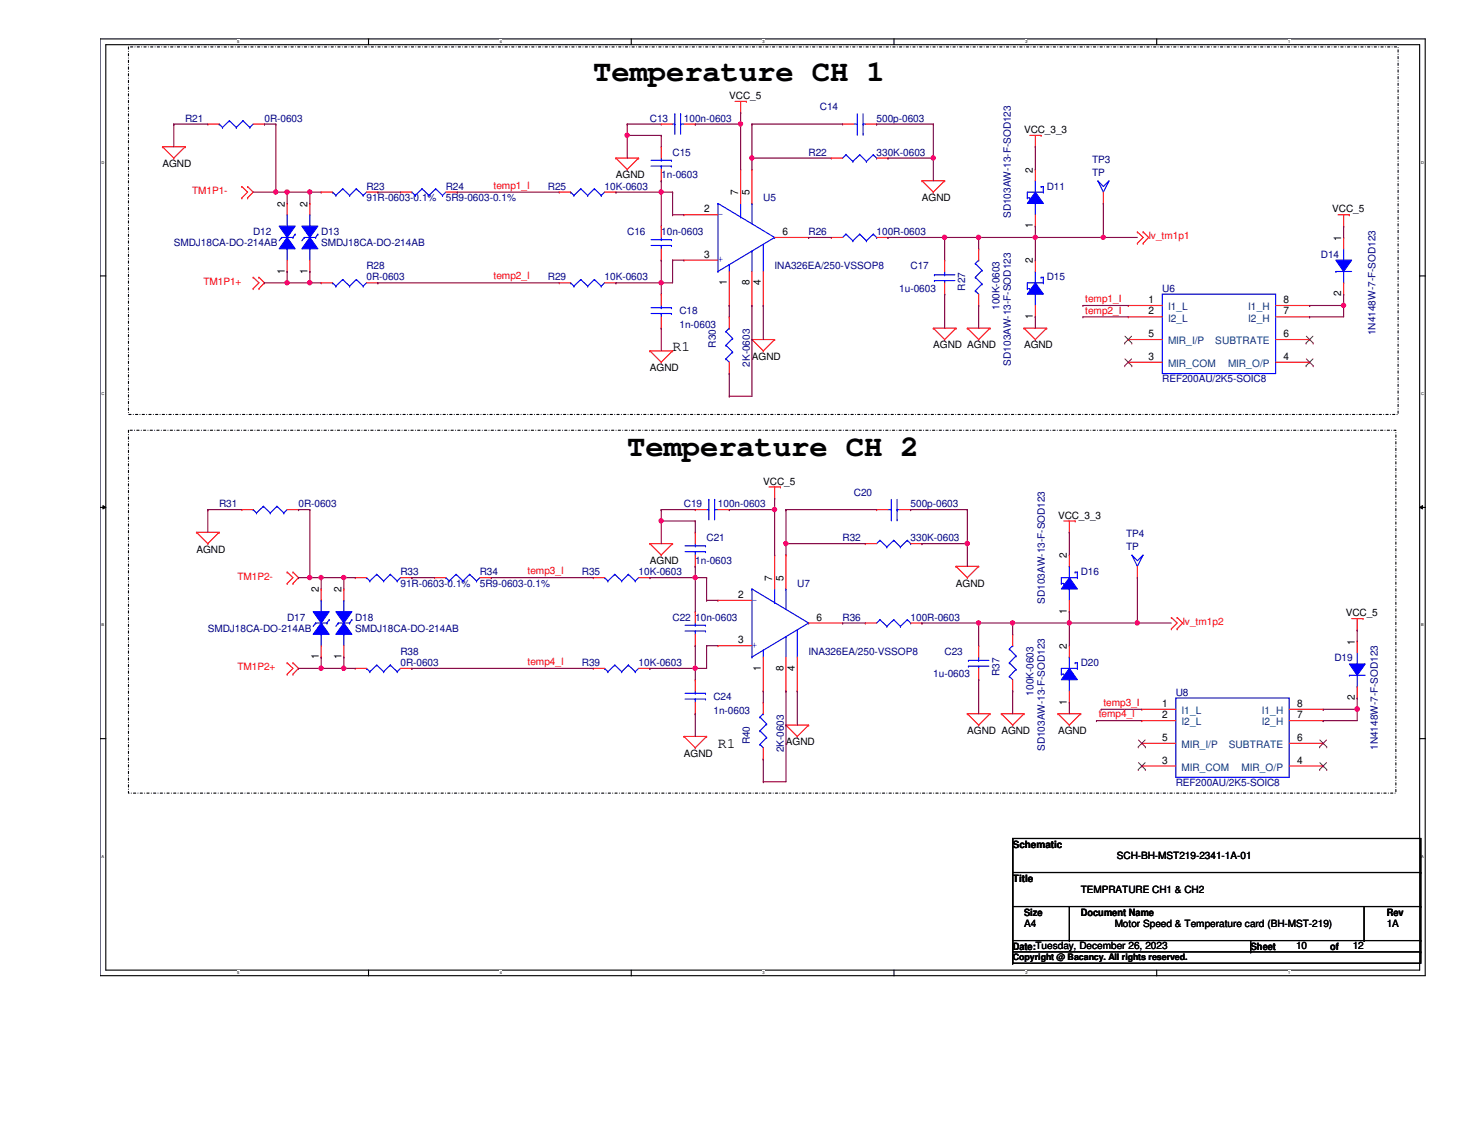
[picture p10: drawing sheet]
<svg xmlns="http://www.w3.org/2000/svg" width="279mm" height="216mm" viewBox="0 0 279 216" stroke-linecap="round" stroke-linejoin="round" font-family="sans-serif">
<defs><g id="words">
<g font-size="5.8">
<text x="113" y="15.5">Temperature CH 1</text>
<text x="119.5" y="86.7">Temperature CH 2</text>
</g>
<g font-size="2.8">
<text x="128.1" y="66.9">R1</text>
<text x="136.7" y="142.5">R1</text>
</g>
<g font-size="1.9" fill="#000080">
<text x="35.3" y="23.2">R21</text>
<text x="50.4" y="23.2">0R-0603</text>
<text x="123.8" y="23.2">C13</text>
<text x="130.3" y="23.2">100n-0603</text>
<text x="156.2" y="21">C14</text>
<text x="167" y="23.2">500p-0603</text>
<text x="128.1" y="29.6">C15</text>
<text x="154" y="29.6">R22</text>
<text x="167" y="29.6">330K-0603</text>
<text x="125.9" y="34">1n-0603</text>
<text x="208" y="30.9">TP3</text>
<text x="208" y="33.5">TP</text>
<text x="69.8" y="36.1">R23</text>
<text x="69.8" y="38.3">91R-0603-0.1%</text>
<text x="84.9" y="36.1">R24</text>
<text x="84.9" y="38.3">5R9-0603-0.1%</text>
<text x="104.4" y="36.1">R25</text>
<text x="115.1" y="36.1">10K-0603</text>
<text x="145.4" y="38.3">U5</text>
<text x="192.5" y="41.5" transform="rotate(-90 192.5 41.5)">SD103AW-13-F-SOD123</text>
<text x="199.3" y="36.1">D11</text>
<text x="33.1" y="46.9">SMDJ18CA-DO-214AB</text>
<text x="48.2" y="44.7">D12</text>
<text x="61.2" y="44.7">D13</text>
<text x="61.2" y="46.9">SMDJ18CA-DO-214AB</text>
<text x="119.5" y="44.7">C16</text>
<text x="125.9" y="44.7">10n-0603</text>
<text x="154" y="44.7">R26</text>
<text x="167" y="44.7">100R-0603</text>
<text x="69.8" y="51.2">R28</text>
<text x="69.8" y="53.4">0R-0603</text>
<text x="104.4" y="53.4">R29</text>
<text x="115.1" y="53.4">10K-0603</text>
<text x="147.5" y="51.2">INA326EA/250-VSSOP8</text>
<text x="173.4" y="51.2">C17</text>
<text x="199.3" y="53.4">D15</text>
<text x="251.6" y="49.1">D14</text>
<text x="129.4" y="59.9">C18</text>
<text x="171.3" y="55.5">1u-0603</text>
<text x="183.9" y="55.4" transform="rotate(-90 183.9 55.4)">R27</text>
<text x="190.3" y="59" transform="rotate(-90 190.3 59)">100K-0603</text>
<text x="221.4" y="55.5">U6</text>
<text x="129.4" y="62.4">1n-0603</text>
<text x="262" y="63.8" transform="rotate(-90 262 63.8)">1N4148W-7-F-SOD123</text>
<text x="136.4" y="66.2" transform="rotate(-90 136.4 66.2)">R30</text>
<text x="142.8" y="69.8" transform="rotate(-90 142.8 69.8)">2K-0603</text>
<text x="192.5" y="69.6" transform="rotate(-90 192.5 69.6)">SD103AW-13-F-SOD123</text>
<text x="221.4" y="72.8">REF200AU/2K5-SOIC8</text>
<text x="162.6" y="94.4">C20</text>
<text x="41.7" y="96.6">R31</text>
<text x="56.9" y="96.6">0R-0603</text>
<text x="130.3" y="96.6">C19</text>
<text x="136.7" y="96.6">100n-0603</text>
<text x="173.4" y="96.6">500p-0603</text>
<text x="132.4" y="107.4">1n-0603</text>
<text x="134.6" y="103">C21</text>
<text x="160.5" y="103">R32</text>
<text x="173.4" y="103">330K-0603</text>
<text x="214.5" y="102.2">TP4</text>
<text x="214.5" y="104.8">TP</text>
<text x="76.3" y="109.5">R33</text>
<text x="76.3" y="111.7">91R-0603-0.1%</text>
<text x="91.4" y="109.5">R34</text>
<text x="91.4" y="111.7">5R9-0603-0.1%</text>
<text x="110.8" y="109.5">R35</text>
<text x="121.6" y="109.5">10K-0603</text>
<text x="151.8" y="111.7">U7</text>
<text x="205.8" y="109.5">D16</text>
<text x="54.7" y="118.2">D17</text>
<text x="67.6" y="118.2">D18</text>
<text x="128.1" y="118.2">C22 10n-0603</text>
<text x="160.5" y="118.2">R36</text>
<text x="173.4" y="118.2">100R-0603</text>
<text x="199" y="114.9" transform="rotate(-90 199 114.9)">SD103AW-13-F-SOD123</text>
<text x="39.6" y="120.3">SMDJ18CA-DO-214AB</text>
<text x="67.6" y="120.3">SMDJ18CA-DO-214AB</text>
<text x="76.3" y="124.6">R38</text>
<text x="154" y="124.6">INA326EA/250-VSSOP8</text>
<text x="179.9" y="124.6">C23</text>
<text x="254.2" y="125.9">D19</text>
<text x="76.3" y="126.8">0R-0603</text>
<text x="110.8" y="126.8">R39</text>
<text x="121.6" y="126.8">10K-0603</text>
<text x="177.8" y="128.9">1u-0603</text>
<text x="190.3" y="128.8" transform="rotate(-90 190.3 128.8)">R37</text>
<text x="205.8" y="126.8">D20</text>
<text x="135.9" y="133.3">C24</text>
<text x="135.9" y="135.8">1n-0603</text>
<text x="196.8" y="132.4" transform="rotate(-90 196.8 132.4)">100K-0603</text>
<text x="223.9" y="132.4">U8</text>
<text x="142.8" y="141.7" transform="rotate(-90 142.8 141.7)">R40</text>
<text x="149.3" y="143.2" transform="rotate(-90 149.3 143.2)">2K-0603</text>
<text x="199" y="143" transform="rotate(-90 199 143)">SD103AW-13-F-SOD123</text>
<text x="262.4" y="142.8" transform="rotate(-90 262.4 142.8)">1N4148W-7-F-SOD123</text>
<text x="223.9" y="149.7">REF200AU/2K5-SOIC8</text>
</g>
<g font-size="1.9">
<text x="138.9" y="18.8">VCC_5</text>
<text x="195" y="25.3">VCC_3_3</text>
<text x="30.9" y="31.8">AGND</text>
<text x="117.3" y="34">AGND</text>
<text x="196.7" y="32.9" transform="rotate(-90 196.7 32.9)">2</text>
<text x="54.2" y="39.4" transform="rotate(-90 54.2 39.4)">2</text>
<text x="58.5" y="39.4" transform="rotate(-90 58.5 39.4)">2</text>
<text x="134.1" y="40.4">2</text>
<text x="140.6" y="37.2" transform="rotate(-90 140.6 37.2)">7</text>
<text x="142.7" y="37.2" transform="rotate(-90 142.7 37.2)">5</text>
<text x="175.6" y="38.3">AGND</text>
<text x="253.7" y="40.4">VCC_5</text>
<text x="149.1" y="44.7">6</text>
<text x="196.7" y="43.5" transform="rotate(-90 196.7 43.5)">1</text>
<text x="255.4" y="45.8" transform="rotate(-90 255.4 45.8)">1</text>
<text x="54.2" y="52.1" transform="rotate(-90 54.2 52.1)">1</text>
<text x="58.5" y="52.1" transform="rotate(-90 58.5 52.1)">1</text>
<text x="134.1" y="49.1">3</text>
<text x="196.7" y="50.2" transform="rotate(-90 196.7 50.2)">2</text>
<text x="138.4" y="54.3" transform="rotate(-90 138.4 54.3)">1</text>
<text x="142.7" y="54.3" transform="rotate(-90 142.7 54.3)">8</text>
<text x="144.9" y="54.3" transform="rotate(-90 144.9 54.3)">4</text>
<text x="218.7" y="57.7">1</text>
<text x="218.7" y="59.9">2</text>
<text x="244.5" y="59.9">7</text>
<text x="244.5" y="57.7">8</text>
<text x="255.4" y="56.4" transform="rotate(-90 255.4 56.4)">2</text>
<text x="196.7" y="60.7" transform="rotate(-90 196.7 60.7)">1</text>
<text x="218.7" y="64.2">5</text>
<text x="244.5" y="64.2">6</text>
<text x="123.8" y="70.7">AGND</text>
<text x="143.2" y="68.5">AGND</text>
<text x="177.8" y="66.3">AGND AGND</text>
<text x="195" y="66.3">AGND</text>
<text x="218.7" y="68.5">3</text>
<text x="244.5" y="68.5">4</text>
<text x="145.4" y="92.2">VCC_5</text>
<text x="201.5" y="98.7">VCC_3_3</text>
<text x="37.4" y="105.2">AGND</text>
<text x="123.8" y="107.4">AGND</text>
<text x="203.2" y="106.3" transform="rotate(-90 203.2 106.3)">2</text>
<text x="60.7" y="112.8" transform="rotate(-90 60.7 112.8)">2</text>
<text x="65" y="112.8" transform="rotate(-90 65 112.8)">2</text>
<text x="140.6" y="113.8">2</text>
<text x="147.1" y="110.6" transform="rotate(-90 147.1 110.6)">7</text>
<text x="149.2" y="110.6" transform="rotate(-90 149.2 110.6)">5</text>
<text x="182.1" y="111.7">AGND</text>
<text x="155.5" y="118.2">6</text>
<text x="203.2" y="116.9" transform="rotate(-90 203.2 116.9)">1</text>
<text x="256.3" y="117.3">VCC_5</text>
<text x="60.7" y="125.5" transform="rotate(-90 60.7 125.5)">1</text>
<text x="65" y="125.5" transform="rotate(-90 65 125.5)">1</text>
<text x="140.6" y="122.5">3</text>
<text x="203.2" y="123.6" transform="rotate(-90 203.2 123.6)">2</text>
<text x="258" y="122.7" transform="rotate(-90 258 122.7)">1</text>
<text x="144.9" y="127.7" transform="rotate(-90 144.9 127.7)">1</text>
<text x="149.2" y="127.7" transform="rotate(-90 149.2 127.7)">8</text>
<text x="151.4" y="127.7" transform="rotate(-90 151.4 127.7)">4</text>
<text x="203.2" y="134.2" transform="rotate(-90 203.2 134.2)">1</text>
<text x="221.3" y="134.6">1</text>
<text x="221.3" y="136.7">2</text>
<text x="247.1" y="136.7">7</text>
<text x="247.1" y="134.6">8</text>
<text x="258" y="133.3" transform="rotate(-90 258 133.3)">2</text>
<text x="149.7" y="141.9">AGND</text>
<text x="184.2" y="139.7">AGND AGND</text>
<text x="201.5" y="139.7">AGND</text>
<text x="221.3" y="141.1">5</text>
<text x="247.1" y="141.1">6</text>
<text x="130.3" y="144.1">AGND</text>
<text x="221.3" y="145.4">3</text>
<text x="247.1" y="145.4">4</text>
<text x="192.9" y="161.4">Schematic</text>
<text x="192.9" y="167.9">Title</text>
<text x="212.7" y="163.5">SCH-BH-MST219-2341-1A-01</text>
<text x="205.8" y="170">TEMPRATURE CH1 &amp; CH2</text>
<text x="195" y="176.4">A4</text>
<text x="195" y="174.4">Size</text>
<text x="205.8" y="174.4">Document Name</text>
<text x="212.3" y="176.4">Motor Speed &amp; Temperature card (BH-MST-219)</text>
<text x="264.1" y="174.4">Rev</text>
<text x="264.1" y="176.4">1A</text>
<text x="192.9" y="180.8">Date:Tuesday, December 26, 2023</text>
<text x="238.2" y="180.8">Sheet</text>
<text x="246.8" y="180.8">10</text>
<text x="253.3" y="180.8">of</text>
<text x="257.6" y="180.8">12</text>
</g>
<g font-size="1.9" fill="#f00">
<text x="94" y="35.9">temp1_I</text>
<text x="36.6" y="37">TM1P1-</text>
<text x="218.8" y="45.6">lv_tm1p1</text>
<text x="94" y="53.2">temp2_I</text>
<text x="38.7" y="54.2">TM1P1+</text>
<text x="206.7" y="57.5">temp1_I</text>
<text x="206.7" y="59.7">temp2_I</text>
<text x="45.2" y="110.4">TM1P2-</text>
<text x="100.5" y="109.3">temp3_I</text>
<text x="225.3" y="119">lv_tm1p2</text>
<text x="45.2" y="127.6">TM1P2+</text>
<text x="100.5" y="126.6">temp4_I</text>
<text x="209.3" y="136.6">temp4_I</text>
<text x="210.1" y="134.4">temp3_I</text>
</g>
<g font-size="1.9" fill="#00f">
<text x="136.7" y="41.3">-</text>
<text x="136.7" y="50">+</text>
<text x="143.2" y="114.7">-</text>
<text x="143.2" y="123.4">+</text>
</g>
<g font-size="1.9" fill="#004080">
<text x="222.5" y="59.1">I1_L</text>
<text x="237.7" y="59.1">I1_H</text>
<text x="222.5" y="61.2">I2_L</text>
<text x="222.5" y="65.5">MIR_I/P</text>
<text x="231.4" y="65.5">SUBTRATE</text>
<text x="237.7" y="61.2">I2_H</text>
<text x="222.5" y="69.8">MIR_COM</text>
<text x="233.9" y="69.8">MIR_O/P</text>
<text x="225" y="135.9">I1_L</text>
<text x="240.3" y="135.9">I1_H</text>
<text x="225" y="138.1">I2_L</text>
<text x="225" y="142.4">MIR_I/P</text>
<text x="234" y="142.4">SUBTRATE</text>
<text x="240.3" y="138.1">I2_H</text>
<text x="225" y="146.7">MIR_COM</text>
<text x="236.5" y="146.7">MIR_O/P</text>
</g>
<text font-size="1.7" x="192.9" y="182.8">Copyright @ Bacancy. All rights reserved.</text>
<g font-size=".8">
<text x="45.2" y="8.2">5</text>
<text x="95.2" y="8.2">4</text>
<text x="145.2" y="8.2">3</text>
<text x="195.3" y="8.2">2</text>
<text x="245.3" y="8.2">1</text>
<text x="19.3" y="31.2">D</text>
<text x="270.7" y="31.2">D</text>
<text x="19.3" y="75.2">C</text>
<text x="270.7" y="75.2">C</text>
<text x="19.3" y="119.3">B</text>
<text x="270.7" y="119.3">B</text>
<text x="19.3" y="163.3">A</text>
<text x="270.7" y="163.3">A</text>
<text x="45.2" y="185.5">5</text>
<text x="95.2" y="185.5">4</text>
<text x="145.2" y="185.5">3</text>
<text x="195.3" y="185.5">2</text>
<text x="245.3" y="185.5">1</text>
</g>
</g></defs>
<path d="M19.1 7.4h252.3v178.4h-252.3zM20.2 8.5h250.2v176.2h-250.2z" fill="none" stroke="#000" stroke-width=".21"/>
<g fill="#fff">
<path d="M45.2 7.5h.4v.8h-.4z"/>
<path d="M45.2 184.8h.4v.8h-.4z"/>
</g>
<path d="M70.2 7.4v1.1M70.2 184.7v1.1" fill="none" stroke="#000" stroke-width=".21"/>
<g fill="#fff">
<path d="M95.2 7.5h.4v.8h-.4z"/>
<path d="M95.2 184.8h.4v.8h-.4z"/>
</g>
<path d="M120.2 7.4v1.1M120.2 184.7v1.1" fill="none" stroke="#000" stroke-width=".21"/>
<g fill="#fff">
<path d="M145.2 7.5h.4v.8h-.4z"/>
<path d="M145.2 184.8h.4v.8h-.4z"/>
</g>
<path d="M170.3 7.4v1.1M170.3 184.7v1.1" fill="none" stroke="#000" stroke-width=".21"/>
<g fill="#fff">
<path d="M195.3 7.5h.4v.8h-.4z"/>
<path d="M195.3 184.8h.4v.8h-.4z"/>
</g>
<path d="M220.3 7.4v1.1M220.3 184.7v1.1" fill="none" stroke="#000" stroke-width=".21"/>
<g fill="#fff">
<path d="M245.3 7.5h.4v.8h-.4z"/>
<path d="M245.3 184.8h.4v.8h-.4z"/>
<path d="M19.3 30.5h.6v.8h-.6z"/>
<path d="M270.7 30.5h.5v.8h-.5z"/>
<path d="M19.3 74.5h.6v.9h-.6z"/>
<path d="M270.7 74.5h.5v.9h-.5z"/>
</g>
<path d="M19.1 52.5h1.1M270.4 52.5h1.1" fill="none" stroke="#000" stroke-width=".21"/>
<g fill="#fff">
<path d="M19.3 118.6h.5v.8h-.5z"/>
<path d="M270.7 118.6h.4v.8h-.4z"/>
</g>
<path d="M19.1 96.6h1.1M270.4 96.6h1.1" fill="none" stroke="#000" stroke-width=".21"/>
<path d="M19.6 96.3l.6 .3-.6 .3zM270.4 96.6l.5-.3v.6z" fill="#000"/>
<path d="M19.6 96.3l.6 .3-.6 .3zM270.4 96.6l.5-.3v.6z" fill="none" stroke="#000" stroke-width=".19"/>
<g fill="#fff">
<path d="M19.3 162.6h.5v.8h-.5z"/>
<path d="M270.7 162.6h.4v.8h-.4z"/>
</g>
<g fill="none" stroke="#000" stroke-width=".21">
<path d="M19.1 140.6h1.1M192.9 159.6h77.7v23.8h-77.7zM192.9 159.6v23.8M270.4 140.6h1.1M192.9 166.1h77.7M192.9 179.1h77.7M192.9 172.6h77.7M203.7 179.1h.1M203.7 172.6v6.5M238.2 179.1v2.1M259.8 179.1h.1M259.8 172.6v6.5"/>
<path d="M270.6 166.1h.1M270.6 179.1h.1M270.6 172.6h.1M192.9 183.4h.1M192.9 181.2h77.7M238.2 181.2h.1M270.6 181.2h.1"/>
</g>
<path d="M24.5 8.9h241.8v70h-241.8zM24.5 81.9h241.4v69.1h-241.4z" fill="none" stroke="#000" stroke-width=".21" stroke-dasharray=".4 .4 0 .4"/>
<g fill="none" stroke="#f00" stroke-width=".21">
<path d="M140 19.3h2.2M141.1 19.3v2.2M142.2 19.3h.1M30.9 27.9h.1M30.9 27.9h4.4M30.9 27.9l2.2 2.2M33.1 30.1h.1M35.3 27.9h.1M35.3 27.9l-2.2 2.2M46.1 35.5h.1M46.1 37.7h.1M46.1 35.5l1.1 1.1-1.1 1.1"/>
<path d="M47.2 37.7h.1M47.2 35.5h.1M47.2 35.5l1 1.1-1 1.1M117.3 30.1h.1M117.3 30.1h4.3M117.3 30.1l2.2 2.2M119.5 32.3h.1M121.6 30.1h.1M121.6 30.1l-2.1 2.2M125.9 27.9h.1M125.9 34.4h.1M125.9 27.9v2.2"/>
<path d="M125.9 32.3v2.1M141.1 21.5h.1M141.1 32.3h.1M141.1 32.3v6.4M143.2 32.3h.1M143.2 32.3v6.4M175.6 34.4h.1M175.6 34.4h4.3M175.6 34.4l2.2 2.2M177.8 36.6h.1M179.9 34.4h.1M179.9 34.4l-2.1 2.2"/>
<path d="M196.1 25.8h2.2M197.2 27.9h.1M197.2 25.8v2.1M198.3 25.8h.1M48.2 52.8h.1M48.2 54.9h.1M48.2 52.8l1.1 1-1.1 1.1M49.3 54.9h.1M49.3 52.8h.1M49.3 52.8l1.1 1-1.1 1.1M61.2 53.8h.1M61.2 53.8h2.1"/>
<path d="M69.8 53.8h2.2M72 53.8h.1M130.3 49.5h.1M130.3 40.9h.1M130.3 40.9h6.4M130.3 49.5h6.4M138.9 58.2h.1M138.9 51.7v6.5M143.2 58.2h.1M143.2 51.7v6.5M145.4 58.2h.1M145.4 51.7v6.5"/>
<path d="M147.5 45.2h6.5M154 45.2h.1M216.6 46.3h.1M216.6 44.2h.1M216.6 44.2l1.1 1-1.1 1.1M217.7 46.3h.1M217.7 44.2h.1M217.7 44.2l1.1 1-1.1 1.1M254.8 40.9h2.2M255.9 43.1h.1M255.9 40.9v2.2M257 40.9h.1"/>
<path d="M123.8 66.8h.1M123.8 66.8h4.3M123.8 66.8l2.1 2.2M125.9 69h.1M128.1 66.8h.1M128.1 66.8l-2.2 2.2M138.9 71.1h.1M138.9 60.3h.1M138.9 60.3v2.2M138.9 69v2.1M143.2 64.6h.1M143.2 64.6h4.3"/>
<path d="M143.2 64.6l2.2 2.2M145.4 66.8h.1M147.5 64.6h.1M147.5 64.6l-2.1 2.2M177.8 62.5h.1M177.8 62.5h4.3M177.8 62.5l2.1 2.1M179.9 64.6h.1M182.1 62.5h.1M182.1 62.5l-2.2 2.1M184.2 62.5h.1M184.2 62.5h4.4"/>
<path d="M184.2 62.5l2.2 2.1M186.4 64.6h.1M188.6 62.5h.1M188.6 62.5l-2.2 2.1M195 62.5h.1M195 62.5h4.3M195 62.5l2.2 2.1M197.2 64.6h.1M199.3 62.5h.1M199.3 62.5l-2.1 2.1M146.5 92.7h2.1M147.5 94.9h.1"/>
<path d="M147.5 92.7v2.2M148.6 92.7h.1M202.6 99.2h2.2M203.7 99.2v2.1M204.8 99.2h.1M37.4 101.3h.1M37.4 101.3h4.3M37.4 101.3l2.2 2.2M39.6 103.5h.1M41.7 101.3h.1M41.7 101.3l-2.1 2.2M54.7 108.9h.1"/>
<path d="M54.7 111.1h.1M54.7 108.9l1.1 1.1-1.1 1.1M55.8 111.1h.1M55.8 108.9h.1M55.8 108.9l1.1 1.1-1.1 1.1M123.8 103.5h.1M123.8 103.5h4.3M123.8 103.5l2.1 2.2M125.9 105.7h.1M128.1 103.5h.1M128.1 103.5l-2.2 2.2M136.7 114.3h.1"/>
<path d="M136.7 114.3h6.5M147.5 105.7h.1M147.5 105.7v6.4M149.7 105.7h.1M149.7 105.7v6.4M154 118.6h6.5M160.5 118.6h.1M164.8 103.5h.1M164.8 103.5h2.2M173.4 103.5h2.2M175.6 103.5h.1M182.1 107.8h.1"/>
<path d="M182.1 107.8h4.3M182.1 107.8l2.1 2.2M184.2 110h.1M186.4 107.8h.1M186.4 107.8l-2.2 2.2M203.7 101.3h.1M223.1 119.7h.1M223.1 117.6h.1M223.1 117.6l1.1 1-1.1 1.1M224.2 119.7h.1M224.2 117.6h.1M224.2 117.6l1.1 1-1.1 1.1"/>
<path d="M257.4 117.8h2.2M258.5 119.9h.1M258.5 117.8v2.1M259.6 117.8h.1M54.7 126.2h.1M54.7 128.4h.1M54.7 126.2l1.1 1.1-1.1 1.1M55.8 128.4h.1M55.8 126.2h.1M55.8 126.2l1.1 1.1-1.1 1.1M136.7 122.9h.1M136.7 122.9h6.5"/>
<path d="M145.4 133.7h.1M145.4 131.6h.1M145.4 125.1v6.5M145.4 133.7v2.2M149.7 138h.1M149.7 131.6h.1M149.7 138h4.3M149.7 138l2.1 2.2M149.7 125.1v6.5M151.8 131.6h.1M151.8 125.1v6.5M154 138h.1"/>
<path d="M154 138l-2.2 2.2M184.2 135.9h.1M184.2 135.9h4.4M184.2 135.9l2.2 2.1M186.4 138h.1M188.6 135.9h.1M188.6 135.9l-2.2 2.1M190.7 135.9h.1M190.7 135.9h4.3M190.7 135.9l2.2 2.1M192.9 138h.1M195 135.9h.1"/>
<path d="M195 135.9l-2.1 2.1M201.5 135.9h.1M201.5 135.9h4.3M201.5 135.9l2.2 2.1M203.7 138h.1M205.8 135.9h.1M205.8 135.9l-2.1 2.1M130.3 140.2h.1M130.3 140.2h4.3M130.3 140.2l2.1 2.2M132.4 142.4h.1M134.6 140.2h.1"/>
<path d="M134.6 140.2l-2.2 2.2M145.4 144.5h.1M145.4 142.4v2.1M151.8 140.2h.1"/>
</g>
<g fill="none" stroke="#00f" stroke-width=".21">
<path d="M124 31.6h3.9M124 30.5h3.9M125.9 30.5h.1M125.9 31.6h.1M125.9 30.1v.4M125.9 31.6v.7M127.9 31.6h.1M127.9 30.5h.1M136.7 38.7h.1M136.7 38.7l10.8 6.5M136.7 38.7v13M141.1 38.7v2.6"/>
<path d="M143.2 38.7h.1M143.2 38.7v3.9M53.6 45.2h.1M53.6 45.2l-.4 .6M53.6 45.2h2.2M54.7 47.4h.1M54.7 40.9h.1M54.7 40.9v2.2M54.7 47.4v2.1M55.8 45.2h.1M56.2 44.6h.1M56.2 44.6l-.4 .6"/>
<path d="M63.3 53.8h.1M63.3 53.8l.7 .7M64 54.5h.1M65.3 53.2h.1M65.3 53.2l1.3 1.3M65.3 53.2l-1.3 1.3M66.6 54.5h.1M67.9 53.2h.1M67.9 53.2l1.3 1.3M67.9 53.2l-1.3 1.3M69.2 54.5h.1M69.8 53.8l-.6 .7"/>
<path d="M136.7 51.7h.1M138.9 50.4h.1M138.9 50.4v1.3M141.1 41.3h.1M143.2 47.8h.1M143.2 47.8v3.9M145.4 46.5h.1M145.4 46.5v5.2M147.5 45.2h.1M147.5 45.2l-10.8 6.5M138.3 68.3h.1M138.3 65.7h.1"/>
<path d="M138.3 63.1h.1M138.3 68.3l.6 .7M138.3 65.7l1.2 1.3M138.3 63.1l1.2 1.3M138.9 62.5h.1M138.9 62.5l-.6 .6M139.5 67h.1M139.5 64.4h.1M139.5 67l-1.2 1.3M139.5 64.4l-1.2 1.3M143.2 112.1h.1M143.2 112.1v13"/>
<path d="M143.2 112.1l10.8 6.5M147.5 114.7h.1M147.5 112.1v2.6M149.7 112.1h.1M149.7 112.1v3.9M151.8 119.9h.1M151.8 119.9v5.2M154 118.6h.1M154 118.6l-10.8 6.5M167.6 102.9h.1M167.6 102.9l-.6 .6M167.6 102.9l1.3 1.2"/>
<path d="M168.9 104.1h.1M170.2 102.9h.1M170.2 102.9l-1.3 1.2M170.2 102.9l1.3 1.2M171.5 104.1h.1M172.8 102.9h.1M172.8 102.9l-1.3 1.2M172.8 102.9l.6 .6M173.4 103.5h.1M143.2 125.1h.1M144.7 139.1h.1M144.7 136.5h.1"/>
<path d="M144.7 139.1l1.3 1.3M144.7 136.5l1.3 1.3M145.4 135.9h.1M145.4 123.8h.1M145.4 123.8v1.3M145.4 135.9l-.7 .6M146 137.8h.1M146 137.8l-1.3 1.3M149.7 121.2h.1M149.7 121.2v3.9M144.7 141.7h.1M144.7 141.7l.7 .7"/>
<path d="M146 140.4h.1M146 140.4l-1.3 1.3"/>
</g>
<path d="M54.7 45.2l1.5 2.2h-3z" fill-rule="evenodd" fill="#00f"/>
<path d="M54.7 45.2l1.5 2.2h-3z" fill="none" stroke="#00f" stroke-width=".21"/>
<path d="M53.2 43.1h3l-1.5 2.1z" fill-rule="evenodd" fill="#00f"/>
<g fill="none" stroke="#00f" stroke-width=".21">
<path d="M53.2 43.1h3l-1.5 2.1zM108.7 53.8h.1M108.7 53.8l.6 .7M109.3 54.5h.1M110.6 53.2h.1M110.6 53.2l1.3 1.3M110.6 53.2l-1.3 1.3M111.9 54.5h.1M113.2 53.2h.1M113.2 53.2l1.3 1.3M113.2 53.2l-1.3 1.3M114.5 54.5h.1"/>
<path d="M115.1 53.8l-.6 .7M60.1 118.6h.1M60.1 118.6l-.5 .7M60.1 118.6h2.2M61.2 114.3h.1M61.2 114.3v2.2M62.3 118.6h.1M62.7 118h.1M62.7 118l-.4 .6M130.5 105h3.9M130.5 103.9h3.9M132.4 103.9h.1"/>
<path d="M132.4 105h.1M132.4 103.5v.4M132.4 105v.7M134.4 105h.1M134.4 103.9h.1M61.2 120.8h.1M61.2 120.8v2.1M69.8 127.3h.1M69.8 127.3l.6 .6M70.4 127.9h.1M71.8 126.6h.1M71.8 126.6l1.3 1.3"/>
<path d="M71.8 126.6l-1.4 1.3M73.1 127.9h.1M74.3 126.6h.1M74.3 126.6l1.3 1.3M74.3 126.6l-1.2 1.3M75.6 127.9h.1M76.3 127.3l-.7 .6"/>
</g>
<g fill="none" stroke="#f00" stroke-width=".21">
<path d="M54.7 38.7h.1M54.7 38.7v2.2M54.7 51.7h.1M54.7 49.5v2.2M106.5 53.8h.1M106.5 53.8h2.2M115.1 53.8h2.2M117.3 53.8h.1M132.4 101.3h.1M132.4 107.8h.1M132.4 101.3v2.2M132.4 105.7v2.1"/>
<path d="M67.6 127.3h.1M67.6 127.3h2.2M76.3 127.3h2.1M78.4 127.3h.1"/>
</g>
<path d="M61.2 118.6l1.5 2.2h-3.1z" fill-rule="evenodd" fill="#00f"/>
<path d="M61.2 118.6l1.5 2.2h-3.1z" fill="none" stroke="#00f" stroke-width=".21"/>
<path d="M59.6 116.5h3.1l-1.5 2.1z" fill-rule="evenodd" fill="#00f"/>
<path d="M58 45.2h.1M58 45.2l-.5 .6M58 45.2h2.1M59 47.4h.1M59 40.9h.1M59 40.9v2.2M59 47.4v2.1M60.1 45.2h.1M60.5 44.6h.1M60.5 44.6l-.4 .6M59.6 116.5h3.1l-1.5 2.1z" fill="none" stroke="#00f" stroke-width=".21"/>
<path d="M61.2 112.1h.1M61.2 112.1v2.2M61.2 125.1h.1M61.2 122.9v2.2" fill="none" stroke="#f00" stroke-width=".21"/>
<path d="M59 45.2l1.5 2.2h-3z" fill-rule="evenodd" fill="#00f"/>
<path d="M59 45.2l1.5 2.2h-3z" fill="none" stroke="#00f" stroke-width=".21"/>
<path d="M57.5 43.1h3l-1.5 2.1z" fill-rule="evenodd" fill="#00f"/>
<g fill="none" stroke="#00f" stroke-width=".21">
<path d="M57.5 43.1h3l-1.5 2.1zM178 52.3h.1M178 53.4h.1M178 52.3h3.9M178 53.4h3.9M179.9 53.4h.1M179.9 52.3h.1M179.9 51.7v.6M179.9 53.4v.4M64.4 118.6h.1M64.4 118.6l-.4 .7M64.4 118.6h2.2"/>
<path d="M65.5 114.3h.1M65.5 114.3v2.2M66.6 118.6h.1M67 118h.1M67 118l-.4 .6M65.5 120.8h.1M65.5 120.8v2.1M115.1 127.3h.1M115.1 127.3l.7 .6M115.8 127.9h.1M117.1 126.6h.1M117.1 126.6l1.3 1.3"/>
<path d="M117.1 126.6l-1.3 1.3M118.4 127.9h.1M119.7 126.6h.1M119.7 126.6l1.3 1.3M119.7 126.6l-1.3 1.3M121 127.9h.1M121.6 127.3l-.6 .6"/>
</g>
<path d="M59 38.7h.1M59 38.7v2.2M59 51.7h.1M59 49.5v2.2M179.9 56h.1M179.9 49.5h.1M179.9 49.5v2.2M179.9 53.8v2.2M113 127.3h.1M113 127.3h2.1M121.6 127.3h2.2M123.8 127.3h.1" fill="none" stroke="#f00" stroke-width=".21"/>
<path d="M65.5 118.6l1.5 2.2h-3z" fill-rule="evenodd" fill="#00f"/>
<path d="M65.5 118.6l1.5 2.2h-3z" fill="none" stroke="#00f" stroke-width=".21"/>
<path d="M64 116.5h3l-1.5 2.1z" fill-rule="evenodd" fill="#00f"/>
<g fill="none" stroke="#00f" stroke-width=".21">
<path d="M63.3 36.6h.1M63.3 36.6l.7 .6M64 37.2h.1M65.3 35.9h.1M65.3 35.9l1.3 1.3M65.3 35.9l-1.3 1.3M66.6 37.2h.1M67.9 35.9h.1M67.9 35.9l1.3 1.3M67.9 35.9l-1.3 1.3M69.2 37.2h.1M69.8 36.6l-.6 .6"/>
<path d="M195.7 54.9h.1M197.2 56h.1M197.2 51.7h.1M197.2 51.7v2.1M197.2 56v2.2M198.7 53.8h.1M198.7 52.8h.1M198.7 53.8h-3v1.1M198.7 52.8v1M64 116.5h3l-1.5 2.1zM215.6 105.7l1 1.1 1.1-1.1-1.1 2.1zM184.4 125.7h.1"/>
<path d="M184.4 126.8h.1M184.4 125.7h3.9M184.4 126.8h3.9M186.4 126.8h.1M186.4 125.7h.1M186.4 125.1v.6M186.4 126.8v.5"/>
</g>
<g fill="none" stroke="#f00" stroke-width=".21">
<path d="M61.2 36.6h.1M61.2 36.6h2.1M69.8 36.6h2.2M72 36.6h.1M65.5 112.1h.1M65.5 112.1v2.2M216.6 110h.1M216.6 107.8v2.2M65.5 125.1h.1M65.5 122.9v2.2M186.4 129.4h.1M186.4 122.9h.1"/>
<path d="M186.4 122.9v2.2M186.4 127.3v2.1"/>
</g>
<path d="M197.2 53.8l1.5 2.2h-3z" fill-rule="evenodd" fill="#00f"/>
<g fill="none" stroke="#00f" stroke-width=".21">
<path d="M41.7 23.6h.1M41.7 23.6l.7 .7M42.4 24.3h.1M43.7 23h.1M43.7 23l1.3 1.3M43.7 23l-1.3 1.3M45 24.3h.1M46.3 23h.1M46.3 23l1.3 1.3M46.3 23l-1.3 1.3M47.6 24.3h.1M48.2 23.6l-.6 .7"/>
<path d="M78.4 36.6h.1M78.4 36.6l.7 .6M79.1 37.2h.1M80.4 35.9h.1M80.4 35.9l1.3 1.3M80.4 35.9l-1.3 1.3M81.7 37.2h.1M83 35.9h.1M83 35.9l1.3 1.3M83 35.9l-1.3 1.3M84.3 37.2h.1M84.9 36.6l-.6 .6"/>
<path d="M161.1 44.6h.1M161.1 44.6l-.6 .6M161.1 44.6l1.3 1.2M162.4 45.8h.1M163.7 44.6h.1M163.7 44.6l-1.3 1.2M163.7 44.6l1.3 1.2M165 45.8h.1M166.3 44.6h.1M166.3 44.6l-1.3 1.2M166.3 44.6l.7 .6M167 45.2h.1"/>
<path d="M195.7 54.9h.4M196.1 54.9h.1M197.2 53.8l1.5 2.2h-3zM198.3 52.8h.1M198.3 52.8h.4M167.6 118h.1M167.6 118l-.6 .6M167.6 118l1.3 1.3M168.9 119.3h.1M170.2 118h.1M170.2 118l-1.3 1.3M170.2 118l1.3 1.3"/>
<path d="M171.5 119.3h.1M172.8 118h.1M172.8 118l-1.3 1.3M172.8 118l.6 .6M173.4 118.6h.1M202.1 128.4h.1M203.7 129.4h.1M203.7 125.1h.1M203.7 125.1v2.2M203.7 129.4v2.2M205.2 127.3h.1M205.2 126.2h.1"/>
<path d="M205.2 127.3h-3.1v1.1M205.2 126.2v1.1"/>
</g>
<g fill="none" stroke="#f00" stroke-width=".21">
<path d="M39.6 23.6h.1M39.6 23.6h2.1M48.2 23.6h2.2M50.4 23.6h.1M76.3 36.6h.1M76.3 36.6h2.1M84.9 36.6h2.2M87.1 36.6h.1M158.3 45.2h.1M158.3 45.2h2.2M167 45.2h2.1M169.1 45.2h.1"/>
<path d="M197.2 49.5h.1M197.2 49.5v2.2M197.2 58.2v2.1M197.2 60.3h.1M164.8 118.6h.1M164.8 118.6h2.2M173.4 118.6h2.2M175.6 118.6h.1"/>
</g>
<path d="M203.7 127.3l1.5 2.1h-3.1z" fill-rule="evenodd" fill="#00f"/>
<g fill="none" stroke="#00f" stroke-width=".21">
<path d="M108.7 36.6h.1M108.7 36.6l.6 .6M109.3 37.2h.1M110.6 35.9h.1M110.6 35.9l1.3 1.3M110.6 35.9l-1.3 1.3M111.9 37.2h.1M113.2 35.9h.1M113.2 35.9l-1.3 1.3M113.2 35.9l1.3 1.3M114.5 37.2h.1M115.1 36.6l-.6 .6"/>
<path d="M128.1 23.6h.4M128.5 23.6h.1M128.5 21.7h.1M128.5 21.7v3.9M129.6 21.7h.1M129.6 23.6h.1M129.6 23.6h.7M129.6 21.7v3.9M162.6 23.6h.7M163.3 25.6h.1M163.3 23.6h.1M163.3 21.7v3.9"/>
<path d="M164.4 23.6h.1M164.4 25.6h.1M164.4 23.6h.4M164.4 21.7v3.9M195.7 37.7h.1M197.2 38.7h.1M197.2 34.4h.1M197.2 34.4v2.2M197.2 38.7v2.2M198.7 36.6h.1M198.7 35.5h.1M198.7 36.6h-3v1.1"/>
<path d="M198.7 35.5v1.1M124 46.7h3.9M124 45.6h3.9M125.9 45.6h.1M125.9 46.7h.1M125.9 45.2v.4M125.9 46.7v.7M127.9 46.7h.1M127.9 45.6h.1M48.2 97h.1M48.2 97l.7 .7M48.9 97.7h.1"/>
<path d="M50.2 96.4h.1M50.2 96.4l1.3 1.3M50.2 96.4l-1.3 1.3M51.5 97.7h.1M52.7 96.4h.1M52.7 96.4l1.4 1.3M52.7 96.4l-1.2 1.3M54.1 97.7h.1M54.7 97l-.6 .7M134.6 97h.4M135 97h.1M135 95.1h.1"/>
<path d="M135 95.1v3.9M136.1 95.1h.1M136.1 97h.1M136.1 97h.6M136.1 95.1v3.9M69.8 110h.1M69.8 110l.6 .6M70.4 110.6h.1M71.8 109.3h.1M71.8 109.3l1.3 1.3M71.8 109.3l-1.4 1.3M73.1 110.6h.1"/>
<path d="M74.3 109.3h.1M74.3 109.3l1.3 1.3M74.3 109.3l-1.2 1.3M75.6 110.6h.1M76.3 110l-.7 .6M84.9 110h.1M84.9 110l.7 .6M85.6 110.6h.1M86.9 109.3h.1M86.9 109.3l1.3 1.3M86.9 109.3l-1.3 1.3M88.2 110.6h.1"/>
<path d="M89.5 109.3h.1M89.5 109.3l1.3 1.3M89.5 109.3l-1.3 1.3M90.8 110.6h.1M91.4 110l-.6 .6M130.5 119h3.9M132.4 119h.1M132.4 118.6v.4M134.4 119h.1M130.5 120.1h3.9M132.4 120.1h.1M132.4 120.1v.7"/>
<path d="M134.4 120.1h.1M202.1 128.4h.5M202.6 128.4h.1M203.7 127.3l1.5 2.1h-3.1zM204.8 126.2h.1M204.8 126.2h.4"/>
</g>
<g fill="none" stroke="#f00" stroke-width=".21">
<path d="M106.5 36.6h.1M106.5 36.6h2.2M115.1 36.6h2.2M117.3 36.6h.1M125.9 23.6h.1M125.9 23.6h2.2M130.3 23.6h2.1M132.4 23.6h.1M160.5 23.6h.1M160.5 23.6h2.1M164.8 23.6h2.2M167 23.6h.1"/>
<path d="M125.9 43.1h.1M125.9 49.5h.1M125.9 43.1v2.1M125.9 47.4v2.1M46.1 97h.1M46.1 97h2.1M54.7 97h2.2M56.9 97h.1M132.4 97h.1M132.4 97h2.2M136.7 97h2.2M138.9 97h.1"/>
<path d="M67.6 110h.1M67.6 110h2.2M76.3 110h2.1M78.4 110h.1M82.8 110h.1M82.8 110h2.1M91.4 110h2.2M93.6 110h.1M132.4 116.5h.1M132.4 116.5v2.1M132.4 122.9h.1M132.4 120.8v2.1"/>
<path d="M203.7 133.7h.1M203.7 122.9h.1M203.7 122.9v2.2M203.7 131.6v2.1"/>
</g>
<path d="M197.2 36.6l1.5 2.1h-3z" fill-rule="evenodd" fill="#00f"/>
<g fill="none" stroke="#00f" stroke-width=".21">
<path d="M195.7 37.7h.4M196.1 37.7h.1M197.2 36.6l1.5 2.1h-3zM198.3 35.5h.1M198.3 35.5h.4M209.1 34.4l1 1.1 1.1-1.1-1.1 2.2zM221.4 56h21.6v15.1h-21.6zM169.1 97h.7M169.8 99h.1M169.8 97h.1M169.8 95.1v3.9M170.9 97h.1"/>
<path d="M170.9 99h.1M170.9 97h.4M170.9 95.1v3.9M115.1 110h.1M115.1 110l.7 .6M115.8 110.6h.1M117.1 109.3h.1M117.1 109.3l1.3 1.3M117.1 109.3l-1.3 1.3M118.4 110.6h.1M119.7 109.3h.1M119.7 109.3l1.3 1.3"/>
<path d="M119.7 109.3l-1.3 1.3M121 110.6h.1M121.6 110l-.6 .6M202.1 111.1h.1M203.7 112.1h.1M203.7 107.8h.1M203.7 107.8v2.2M203.7 112.1v2.2M205.2 110h.1M205.2 108.9h.1M205.2 110h-3.1v1.1M205.2 108.9v1.1"/>
<path d="M130.5 133.1h3.9M130.5 132h3.9M132.4 132h.1M132.4 133.1h.1M132.4 131.6v.4M132.4 133.1v.6M134.4 133.1h.1M134.4 132h.1"/>
</g>
<g fill="none" stroke="#f00" stroke-width=".21">
<path d="M197.2 32.3h.1M197.2 32.3v2.1M210.1 38.7h.1M210.1 36.6v2.1M197.2 43.1h.1M197.2 40.9v2.2M214.9 58.2h.1M214.9 58.2h6.5M243 58.2h6.4M249.4 58.2h.1M214.9 60.3h.1M214.9 69h.1"/>
<path d="M214.9 64.6h.1M214.9 60.3h6.5M214.9 69h6.5M214.9 64.6h6.5M243 60.3h6.4M243 69h6.4M243 64.6h6.4M249.4 69h.1M249.4 64.6h.1M249.4 60.3h.1M167 97h.1M167 97h2.1"/>
<path d="M171.3 97h2.1M173.4 97h.1M113 110h.1M113 110h2.1M121.6 110h2.2M123.8 110h.1M132.4 129.4h.1M132.4 135.9h.1M132.4 129.4v2.2M132.4 133.7v2.2"/>
</g>
<g fill="none" stroke="#804000" stroke-width=".19">
<path d="M214.2 69.6h.1M214.2 65.3h.1M214.2 68.3l1.4 1.3M214.2 64l1.4 1.3M215.5 68.3l-1.3 1.3M215.5 64l-1.3 1.3M215.6 69.6h.1M215.6 65.3h.1M248.8 69.6h.1M248.8 65.3h.1M248.8 68.3l1.3 1.3M248.8 64l1.3 1.3"/>
<path d="M250.1 68.3l-1.3 1.3M250.1 64l-1.3 1.3M250.1 69.6h.1M250.1 65.3h.1"/>
</g>
<path d="M203.7 110l1.5 2.1h-3.1z" fill-rule="evenodd" fill="#00f"/>
<g fill="none" stroke="#00f" stroke-width=".21">
<path d="M124 59.7h3.9M124 58.6h3.9M125.9 58.6h.1M125.9 59.7h.1M125.9 58.2v.4M125.9 59.7v.6M127.9 59.7h.1M127.9 58.6h.1M254.4 51.7h.1M254.4 51.7h3M255.9 49.5h.1M255.9 53.8h.1"/>
<path d="M255.9 47.4v2.1M255.9 51.7v2.1M202.1 111.1h.5M202.6 111.1h.1M203.7 110l1.5 2.1h-3.1zM204.8 108.9h.1M204.8 108.9h.4"/>
</g>
<path d="M125.9 56h.1M125.9 56v2.2M125.9 62.5h.1M125.9 60.3v2.2M203.7 116.5h.1M203.7 105.7h.1M203.7 105.7v2.1M203.7 114.3v2.2" fill="none" stroke="#f00" stroke-width=".21"/>
<path d="M254.4 49.5h3l-1.5 2.2z" fill-rule="evenodd" fill="#00f"/>
<g fill="none" stroke="#00f" stroke-width=".21">
<path d="M161.1 29.5h.1M161.1 29.5l-.6 .6M161.1 29.5l1.3 1.2M162.4 30.7h.1M163.7 29.5h.1M163.7 29.5l-1.3 1.2M163.7 29.5l1.3 1.2M165 30.7h.1M166.3 29.5h.1M166.3 29.5l-1.3 1.2M166.3 29.5l.7 .6M167 30.1h.1"/>
<path d="M185.8 55.4h.1M185.8 52.8h.1M185.8 50.2h.1M185.8 55.4l.6 .6M185.8 52.8l1.2 1.3M185.8 50.2l1.2 1.3M186.4 49.5h.1M186.4 49.5l-.6 .7M187 54.1h.1M187 51.5h.1M187 54.1l-1.2 1.3M187 51.5l-1.2 1.3"/>
<path d="M254.4 49.5h3l-1.5 2.2zM192.2 128.8h.1M192.2 126.2h.1M192.2 123.6h.1M192.2 128.8l.7 .6M192.2 126.2l1.3 1.3M192.2 123.6l1.3 1.3M192.9 122.9h.1M192.9 122.9l-.7 .7M193.5 127.5h.1M193.5 124.9h.1M193.5 127.5l-1.3 1.3"/>
<path d="M193.5 124.9l-1.3 1.3M223.9 132.9h21.6v15.1h-21.6zM257 128.6h.1M257 128.6h3M258.5 126.4h.1M258.5 130.7h.1M258.5 124.2v2.2M258.5 128.6v2.1"/>
</g>
<g fill="none" stroke="#f00" stroke-width=".21">
<path d="M158.3 30.1h.1M158.3 30.1h2.2M167 30.1h2.1M169.1 30.1h.1M186.4 58.2h.1M186.4 47.4h.1M186.4 47.4v2.1M186.4 56v2.2M255.9 45.2h.1M255.9 56h.1M255.9 45.2v2.2M255.9 53.8v2.2"/>
<path d="M192.9 131.6h.1M192.9 120.8h.1M192.9 120.8v2.1M192.9 129.4v2.2M217.5 135h.1M217.5 137.2h.1M217.5 135h6.4M217.5 137.2h6.4M245.5 135h6.5M245.5 137.2h6.5M252 137.2h.1M252 135h.1"/>
<path d="M217.5 145.8h.1M217.5 141.5h.1M217.5 145.8h6.4M217.5 141.5h6.4M245.5 145.8h6.5M245.5 141.5h6.5M252 145.8h.1M252 141.5h.1"/>
</g>
<g fill="none" stroke="#804000" stroke-width=".19">
<path d="M216.8 146.5h.1M216.8 142.2h.1M216.8 145.2l1.3 1.3M216.8 140.9l1.3 1.3M218.1 145.2l-1.3 1.3M218.1 140.9l-1.3 1.3M218.1 146.5h.1M218.1 142.2h.1M251.3 146.5h.1M251.3 142.2h.1M251.4 145.2l1.3 1.3M251.4 140.9l1.3 1.3"/>
<path d="M252.6 145.2l-1.3 1.3M252.6 140.9l-1.3 1.3M252.7 146.5h.1M252.7 142.2h.1"/>
</g>
<path d="M257 126.4h3l-1.5 2.2z" fill-rule="evenodd" fill="#00f"/>
<path d="M257 126.4h3l-1.5 2.2z" fill="none" stroke="#00f" stroke-width=".21"/>
<path d="M258.5 122.1h.1M258.5 132.9h.1M258.5 122.1v2.1M258.5 130.7v2.2" fill="none" stroke="#f00" stroke-width=".21"/>
<path d="M33.1 23.6h.1M33.1 23.6v4.3M33.1 23.6h6.5M50.4 23.6h.1M50.4 23.6h2.1M52.5 23.6h.1M52.5 23.6v13M141.1 21.5h.1M141.1 21.5v2.1" fill="none" stroke="#800040" stroke-width=".21"/>
<circle cx="52.5" cy="36.5" r=".4" fill="#f0f"/>
<circle cx="52.5" cy="36.5" r=".4" fill="none" stroke="#f0f" stroke-width=".21"/>
<path d="M119.5 23.6h.1M119.5 23.6h6.4M119.5 23.6v2.2" fill="none" stroke="#800040" stroke-width=".21"/>
<circle cx="119.4" cy="25.8" r=".4" fill="#f0f"/>
<circle cx="119.4" cy="25.8" r=".4" fill="none" stroke="#f0f" stroke-width=".21"/>
<path d="M132.4 23.6h.1M132.4 23.6h8.7M141.1 23.6h.1M141.1 23.6v8.7" fill="none" stroke="#800040" stroke-width=".21"/>
<circle cx="141" cy="23.6" r=".4" fill="#f0f"/>
<circle cx="141" cy="23.6" r=".4" fill="none" stroke="#f0f" stroke-width=".21"/>
<g fill="none" stroke="#800040" stroke-width=".21">
<path d="M119.5 25.8h.1M119.5 25.8v4.3M119.5 25.8h6.4M125.9 25.8h.1M125.9 25.8v2.1M143.2 23.6h.1M143.2 30.1h.1M143.2 23.6v8.7M143.2 23.6h17.3M143.2 30.1h15.1M167 23.6h.1M167 23.6h10.8"/>
<path d="M177.8 23.6h.1M177.8 23.6v6.5M197.2 27.9h.1M197.2 27.9v4.4"/>
</g>
<circle cx="143.2" cy="30.1" r=".4" fill="#f0f"/>
<circle cx="143.2" cy="30.1" r=".4" fill="none" stroke="#f0f" stroke-width=".21"/>
<path d="M169.1 30.1h.1M169.1 30.1h8.7M177.8 30.1h.1M177.8 30.1v4.3" fill="none" stroke="#800040" stroke-width=".21"/>
<circle cx="177.7" cy="30.1" r=".4" fill="#f0f"/>
<circle cx="177.7" cy="30.1" r=".4" fill="none" stroke="#f0f" stroke-width=".21"/>
<path d="M52.5 36.6h.1M52.5 36.6h6.5M54.7 36.6h.1M125.9 34.4h.1M125.9 34.4v2.2" fill="none" stroke="#800040" stroke-width=".21"/>
<circle cx="59" cy="36.5" r=".4" fill="#f0f"/>
<circle cx="59" cy="36.5" r=".4" fill="none" stroke="#f0f" stroke-width=".21"/>
<circle cx="54.7" cy="36.5" r=".4" fill="#f0f"/>
<circle cx="54.7" cy="36.5" r=".4" fill="none" stroke="#f0f" stroke-width=".21"/>
<g fill="none" stroke="#800040" stroke-width=".21">
<path d="M54.7 36.6h.1M54.7 36.6v2.1M59 36.6h.1M59 36.6h2.2M59 36.6v2.1M72 36.6h.1M72 36.6h4.3M87.1 36.6h.1M87.1 36.6h19.4M117.3 36.6h.1M117.3 36.6h8.6M125.9 36.6h.1"/>
<path d="M125.9 36.6v6.5"/>
</g>
<circle cx="125.9" cy="36.5" r=".4" fill="#f0f"/>
<circle cx="125.9" cy="36.5" r=".4" fill="none" stroke="#f0f" stroke-width=".21"/>
<g fill="none" stroke="#800040" stroke-width=".21">
<path d="M125.9 36.6h.1M125.9 36.6h2.2M128.1 36.6h.1M128.1 36.6v4.3M210.1 38.7h.1M210.1 38.7v6.5M128.1 40.9h.1M128.1 40.9h2.2M154 45.2h.1M154 45.2h4.3M169.1 45.2h.1M169.1 45.2h10.8"/>
<path d="M197.2 43.1h.1M197.2 43.1v2.1M255.9 43.1h.1M255.9 43.1v2.1"/>
</g>
<circle cx="179.9" cy="45.2" r=".4" fill="#f0f"/>
<circle cx="179.9" cy="45.2" r=".4" fill="none" stroke="#f0f" stroke-width=".21"/>
<path d="M179.9 45.2h.1M179.9 45.2v4.3M179.9 45.2h17.3M186.4 45.2h.1" fill="none" stroke="#800040" stroke-width=".21"/>
<circle cx="186.4" cy="45.2" r=".4" fill="#f0f"/>
<circle cx="186.4" cy="45.2" r=".4" fill="none" stroke="#f0f" stroke-width=".21"/>
<path d="M186.4 45.2h.1M186.4 45.2v2.2M197.2 45.2h.1M197.2 45.2h12.9" fill="none" stroke="#800040" stroke-width=".21"/>
<circle cx="210.1" cy="45.2" r=".4" fill="#f0f"/>
<circle cx="210.1" cy="45.2" r=".4" fill="none" stroke="#f0f" stroke-width=".21"/>
<circle cx="197.2" cy="45.2" r=".4" fill="#f0f"/>
<circle cx="197.2" cy="45.2" r=".4" fill="none" stroke="#f0f" stroke-width=".21"/>
<path d="M125.9 49.5h.1M125.9 49.5v4.3M197.2 45.2h.1M197.2 45.2v4.3M210.1 45.2h.1M210.1 45.2h6.5" fill="none" stroke="#800040" stroke-width=".21"/>
<circle cx="125.9" cy="53.8" r=".4" fill="#f0f"/>
<circle cx="125.9" cy="53.8" r=".4" fill="none" stroke="#f0f" stroke-width=".21"/>
<path d="M54.7 51.7h.1M54.7 51.7v2.1M128.1 49.5h.1M128.1 49.5h2.2M128.1 49.5v4.3" fill="none" stroke="#800040" stroke-width=".21"/>
<circle cx="54.7" cy="53.8" r=".4" fill="#f0f"/>
<circle cx="54.7" cy="53.8" r=".4" fill="none" stroke="#f0f" stroke-width=".21"/>
<path d="M59 51.7h.1M59 51.7v2.1" fill="none" stroke="#800040" stroke-width=".21"/>
<circle cx="59" cy="53.8" r=".4" fill="#f0f"/>
<circle cx="59" cy="53.8" r=".4" fill="none" stroke="#f0f" stroke-width=".21"/>
<g fill="none" stroke="#800040" stroke-width=".21">
<path d="M50.4 53.8h.1M50.4 53.8h10.8M54.7 53.8h.1M59 53.8h.1M72 53.8h.1M72 53.8h34.5M117.3 53.8h.1M117.3 53.8h10.8M125.9 53.8h.1M125.9 53.8v2.2M138.9 58.2h.1M138.9 58.2v2.1"/>
<path d="M143.2 58.2h.1M143.2 58.2v17.2M145.4 58.2h.1M145.4 58.2v6.4M179.9 56h.1M179.9 56v6.5M186.4 58.2h.1M186.4 58.2v4.3M206.2 58.2h.1M206.2 58.2h8.7M249.4 58.2h.1M255.9 56h.1"/>
<path d="M255.9 56v2.2h-6.5"/>
</g>
<circle cx="255.9" cy="58.1" r=".4" fill="#f0f"/>
<circle cx="255.9" cy="58.1" r=".4" fill="none" stroke="#f0f" stroke-width=".21"/>
<g fill="none" stroke="#800040" stroke-width=".21">
<path d="M255.9 58.2h.1M255.9 58.2v2.1h-6.5M125.9 62.5h.1M125.9 62.5v4.3M138.9 71.1h.1M138.9 75.4h.1M138.9 71.1v4.3M138.9 75.4h4.3M197.2 60.3h.1M197.2 60.3v2.2M206.2 60.3h.1M206.2 60.3h8.7"/>
<path d="M249.4 60.3h.1M39.6 97h.1M39.6 97v4.3M39.6 97h6.5M56.9 97h.1M56.9 97h2.1M59 97h.1M59 97v13M147.5 94.9h.1M147.5 94.9v2.1"/>
</g>
<circle cx="59" cy="110" r=".4" fill="#f0f"/>
<circle cx="59" cy="110" r=".4" fill="none" stroke="#f0f" stroke-width=".21"/>
<path d="M125.9 97h.1M125.9 97h6.5M125.9 97v2.2" fill="none" stroke="#800040" stroke-width=".21"/>
<circle cx="125.9" cy="99.2" r=".4" fill="#f0f"/>
<circle cx="125.9" cy="99.2" r=".4" fill="none" stroke="#f0f" stroke-width=".21"/>
<path d="M138.9 97h.1M138.9 97h8.6" fill="none" stroke="#800040" stroke-width=".21"/>
<circle cx="147.5" cy="97" r=".4" fill="#f0f"/>
<circle cx="147.5" cy="97" r=".4" fill="none" stroke="#f0f" stroke-width=".21"/>
<path d="M147.5 97v8.7M149.7 97h.1M149.7 97v6.5M147.5 105.7h.1" fill="none" stroke="#800040" stroke-width=".21"/>
<circle cx="149.7" cy="103.5" r=".4" fill="#f0f"/>
<circle cx="149.7" cy="103.5" r=".4" fill="none" stroke="#f0f" stroke-width=".21"/>
<path d="M149.7 97h.1M149.7 97h17.3M173.4 97h.1M173.4 97h10.8M184.2 97h.1M184.2 97v6.5" fill="none" stroke="#800040" stroke-width=".21"/>
<circle cx="184.2" cy="103.5" r=".4" fill="#f0f"/>
<circle cx="184.2" cy="103.5" r=".4" fill="none" stroke="#f0f" stroke-width=".21"/>
<g fill="none" stroke="#800040" stroke-width=".21">
<path d="M125.9 99.2h.1M125.9 99.2h6.5M125.9 99.2v4.3M132.4 99.2h.1M132.4 99.2v2.1M56.9 110h.1M56.9 110h4.3M59 110h.1M132.4 107.8h.1M132.4 107.8v2.2M149.7 103.5h.1M149.7 103.5v2.2"/>
<path d="M149.7 103.5h15.1M175.6 103.5h.1M175.6 103.5h8.6M184.2 103.5h.1M184.2 103.5v4.3M203.7 101.3h.1M203.7 101.3v4.4"/>
</g>
<circle cx="61.1" cy="110" r=".4" fill="#f0f"/>
<circle cx="61.1" cy="110" r=".4" fill="none" stroke="#f0f" stroke-width=".21"/>
<path d="M61.2 110h.1M61.2 110h6.4M61.2 110v2.1M65.5 110h.1M65.5 110v2.1" fill="none" stroke="#800040" stroke-width=".21"/>
<circle cx="65.5" cy="110" r=".4" fill="#f0f"/>
<circle cx="65.5" cy="110" r=".4" fill="none" stroke="#f0f" stroke-width=".21"/>
<path d="M78.4 110h.1M78.4 110h4.4M93.6 110h.1M93.6 110h19.4M123.8 110h.1M123.8 110h8.6M132.4 110h.1M132.4 110v6.5" fill="none" stroke="#800040" stroke-width=".21"/>
<circle cx="132.4" cy="110" r=".4" fill="#f0f"/>
<circle cx="132.4" cy="110" r=".4" fill="none" stroke="#f0f" stroke-width=".21"/>
<g fill="none" stroke="#800040" stroke-width=".21">
<path d="M132.4 110h.1M132.4 110h2.2M134.6 110h.1M134.6 114.3h.1M134.6 110v4.3M134.6 114.3h2.1M160.5 118.6h.1M160.5 118.6h4.3M175.6 118.6h.1M175.6 118.6h10.8M186.4 118.6h.1M186.4 118.6v4.3"/>
<path d="M203.7 116.5h.1M203.7 116.5v2.1M216.6 118.6h.1M216.6 110v8.6"/>
</g>
<circle cx="186.4" cy="118.6" r=".4" fill="#f0f"/>
<circle cx="186.4" cy="118.6" r=".4" fill="none" stroke="#f0f" stroke-width=".21"/>
<path d="M186.4 118.6h.1M186.4 118.6h17.3M192.9 118.6h.1M192.9 118.6v2.2" fill="none" stroke="#800040" stroke-width=".21"/>
<circle cx="192.8" cy="118.6" r=".4" fill="#f0f"/>
<circle cx="192.8" cy="118.6" r=".4" fill="none" stroke="#f0f" stroke-width=".21"/>
<path d="M203.7 118.6h.1M203.7 118.6h12.9" fill="none" stroke="#800040" stroke-width=".21"/>
<circle cx="216.6" cy="118.6" r=".4" fill="#f0f"/>
<circle cx="216.6" cy="118.6" r=".4" fill="none" stroke="#f0f" stroke-width=".21"/>
<circle cx="203.6" cy="118.6" r=".4" fill="#f0f"/>
<circle cx="203.6" cy="118.6" r=".4" fill="none" stroke="#f0f" stroke-width=".21"/>
<g fill="none" stroke="#800040" stroke-width=".21">
<path d="M203.7 118.6h.1M203.7 118.6v4.3M216.6 118.6h.1M216.6 118.6h6.5M258.5 119.9h.1M258.5 119.9v2.2M61.2 125.1h.1M61.2 125.1v2.2M132.4 122.9h.1M132.4 122.9v4.4M134.6 122.9h.1M134.6 122.9h2.1"/>
<path d="M134.6 122.9v4.4"/>
</g>
<circle cx="61.1" cy="127.2" r=".4" fill="#f0f"/>
<circle cx="61.1" cy="127.2" r=".4" fill="none" stroke="#f0f" stroke-width=".21"/>
<path d="M65.5 125.1h.1M65.5 125.1v2.2" fill="none" stroke="#800040" stroke-width=".21"/>
<circle cx="65.5" cy="127.2" r=".4" fill="#f0f"/>
<circle cx="65.5" cy="127.2" r=".4" fill="none" stroke="#f0f" stroke-width=".21"/>
<path d="M56.9 127.3h.1M56.9 127.3h10.7M61.2 127.3h.1M65.5 127.3h.1M78.4 127.3h.1M78.4 127.3h34.6M123.8 127.3h.1M123.8 127.3h8.6" fill="none" stroke="#800040" stroke-width=".21"/>
<circle cx="132.4" cy="127.2" r=".4" fill="#f0f"/>
<circle cx="132.4" cy="127.2" r=".4" fill="none" stroke="#f0f" stroke-width=".21"/>
<g fill="none" stroke="#800040" stroke-width=".21">
<path d="M132.4 127.3h.1M132.4 127.3v2.1M132.4 127.3h2.2M145.4 131.6h.1M145.4 131.6v2.1M149.7 131.6h.1M149.7 131.6v17.2M151.8 131.6h.1M151.8 131.6v6.4M186.4 129.4h.1M186.4 129.4v6.5M192.9 131.6h.1"/>
<path d="M192.9 131.6v4.3M203.7 133.7h.1M203.7 133.7v2.2M209.7 135h.1M209.7 135h7.8M252 135h.1M258.5 132.9h.1M258.5 132.9v2.1h-6.5"/>
</g>
<circle cx="258.5" cy="135" r=".43" fill="#f0f"/>
<circle cx="258.5" cy="135" r=".43" fill="none" stroke="#f0f" stroke-width=".21"/>
<g fill="none" stroke="#800040" stroke-width=".21">
<path d="M48.2 36.6h4.3M52.5 36.6h.1M132.4 135.9h.1M132.4 135.9v4.3M208.8 137.2h.1M208.8 137.2h8.7M252 137.2h.1M258.5 135h.1M258.5 135v2.2h-6.5M145.4 144.5h.1M145.4 148.8h.1M145.4 144.5v4.3"/>
<path d="M145.4 148.8h4.3"/>
</g>
<circle cx="52.5" cy="36.5" r=".4" fill="#f0f"/>
<circle cx="52.5" cy="36.5" r=".4" fill="none" stroke="#f0f" stroke-width=".21"/>
<circle cx="119.4" cy="25.8" r=".4" fill="#f0f"/>
<circle cx="119.4" cy="25.8" r=".4" fill="none" stroke="#f0f" stroke-width=".21"/>
<circle cx="141" cy="23.6" r=".4" fill="#f0f"/>
<circle cx="141" cy="23.6" r=".4" fill="none" stroke="#f0f" stroke-width=".21"/>
<circle cx="143.2" cy="30.1" r=".4" fill="#f0f"/>
<circle cx="143.2" cy="30.1" r=".4" fill="none" stroke="#f0f" stroke-width=".21"/>
<circle cx="177.7" cy="30.1" r=".4" fill="#f0f"/>
<circle cx="177.7" cy="30.1" r=".4" fill="none" stroke="#f0f" stroke-width=".21"/>
<circle cx="59" cy="36.5" r=".4" fill="#f0f"/>
<circle cx="59" cy="36.5" r=".4" fill="none" stroke="#f0f" stroke-width=".21"/>
<circle cx="54.7" cy="36.5" r=".4" fill="#f0f"/>
<circle cx="54.7" cy="36.5" r=".4" fill="none" stroke="#f0f" stroke-width=".21"/>
<circle cx="125.9" cy="36.5" r=".4" fill="#f0f"/>
<circle cx="125.9" cy="36.5" r=".4" fill="none" stroke="#f0f" stroke-width=".21"/>
<circle cx="179.9" cy="45.2" r=".4" fill="#f0f"/>
<circle cx="179.9" cy="45.2" r=".4" fill="none" stroke="#f0f" stroke-width=".21"/>
<circle cx="186.4" cy="45.2" r=".4" fill="#f0f"/>
<circle cx="186.4" cy="45.2" r=".4" fill="none" stroke="#f0f" stroke-width=".21"/>
<circle cx="210.1" cy="45.2" r=".4" fill="#f0f"/>
<circle cx="210.1" cy="45.2" r=".4" fill="none" stroke="#f0f" stroke-width=".21"/>
<circle cx="197.2" cy="45.2" r=".4" fill="#f0f"/>
<circle cx="197.2" cy="45.2" r=".4" fill="none" stroke="#f0f" stroke-width=".21"/>
<circle cx="125.9" cy="53.8" r=".4" fill="#f0f"/>
<circle cx="125.9" cy="53.8" r=".4" fill="none" stroke="#f0f" stroke-width=".21"/>
<circle cx="54.7" cy="53.8" r=".4" fill="#f0f"/>
<circle cx="54.7" cy="53.8" r=".4" fill="none" stroke="#f0f" stroke-width=".21"/>
<circle cx="59" cy="53.8" r=".4" fill="#f0f"/>
<circle cx="59" cy="53.8" r=".4" fill="none" stroke="#f0f" stroke-width=".21"/>
<circle cx="255.9" cy="58.1" r=".4" fill="#f0f"/>
<circle cx="255.9" cy="58.1" r=".4" fill="none" stroke="#f0f" stroke-width=".21"/>
<circle cx="59" cy="110" r=".4" fill="#f0f"/>
<circle cx="59" cy="110" r=".4" fill="none" stroke="#f0f" stroke-width=".21"/>
<circle cx="125.9" cy="99.2" r=".4" fill="#f0f"/>
<circle cx="125.9" cy="99.2" r=".4" fill="none" stroke="#f0f" stroke-width=".21"/>
<circle cx="147.5" cy="97" r=".4" fill="#f0f"/>
<circle cx="147.5" cy="97" r=".4" fill="none" stroke="#f0f" stroke-width=".21"/>
<circle cx="149.7" cy="103.5" r=".4" fill="#f0f"/>
<circle cx="149.7" cy="103.5" r=".4" fill="none" stroke="#f0f" stroke-width=".21"/>
<circle cx="184.2" cy="103.5" r=".4" fill="#f0f"/>
<circle cx="184.2" cy="103.5" r=".4" fill="none" stroke="#f0f" stroke-width=".21"/>
<circle cx="61.1" cy="110" r=".4" fill="#f0f"/>
<circle cx="61.1" cy="110" r=".4" fill="none" stroke="#f0f" stroke-width=".21"/>
<circle cx="65.5" cy="110" r=".4" fill="#f0f"/>
<circle cx="65.5" cy="110" r=".4" fill="none" stroke="#f0f" stroke-width=".21"/>
<circle cx="132.4" cy="110" r=".4" fill="#f0f"/>
<circle cx="132.4" cy="110" r=".4" fill="none" stroke="#f0f" stroke-width=".21"/>
<circle cx="186.4" cy="118.6" r=".4" fill="#f0f"/>
<circle cx="186.4" cy="118.6" r=".4" fill="none" stroke="#f0f" stroke-width=".21"/>
<circle cx="192.8" cy="118.6" r=".4" fill="#f0f"/>
<circle cx="192.8" cy="118.6" r=".4" fill="none" stroke="#f0f" stroke-width=".21"/>
<circle cx="216.6" cy="118.6" r=".4" fill="#f0f"/>
<circle cx="216.6" cy="118.6" r=".4" fill="none" stroke="#f0f" stroke-width=".21"/>
<circle cx="203.6" cy="118.6" r=".4" fill="#f0f"/>
<circle cx="203.6" cy="118.6" r=".4" fill="none" stroke="#f0f" stroke-width=".21"/>
<circle cx="61.1" cy="127.2" r=".4" fill="#f0f"/>
<circle cx="61.1" cy="127.2" r=".4" fill="none" stroke="#f0f" stroke-width=".21"/>
<circle cx="65.5" cy="127.2" r=".4" fill="#f0f"/>
<circle cx="65.5" cy="127.2" r=".4" fill="none" stroke="#f0f" stroke-width=".21"/>
<circle cx="132.4" cy="127.2" r=".4" fill="#f0f"/>
<circle cx="132.4" cy="127.2" r=".4" fill="none" stroke="#f0f" stroke-width=".21"/>
<circle cx="258.5" cy="135" r=".43" fill="#f0f"/>
<circle cx="258.5" cy="135" r=".43" fill="none" stroke="#f0f" stroke-width=".21"/>
<use href="#words"/>
</svg>
